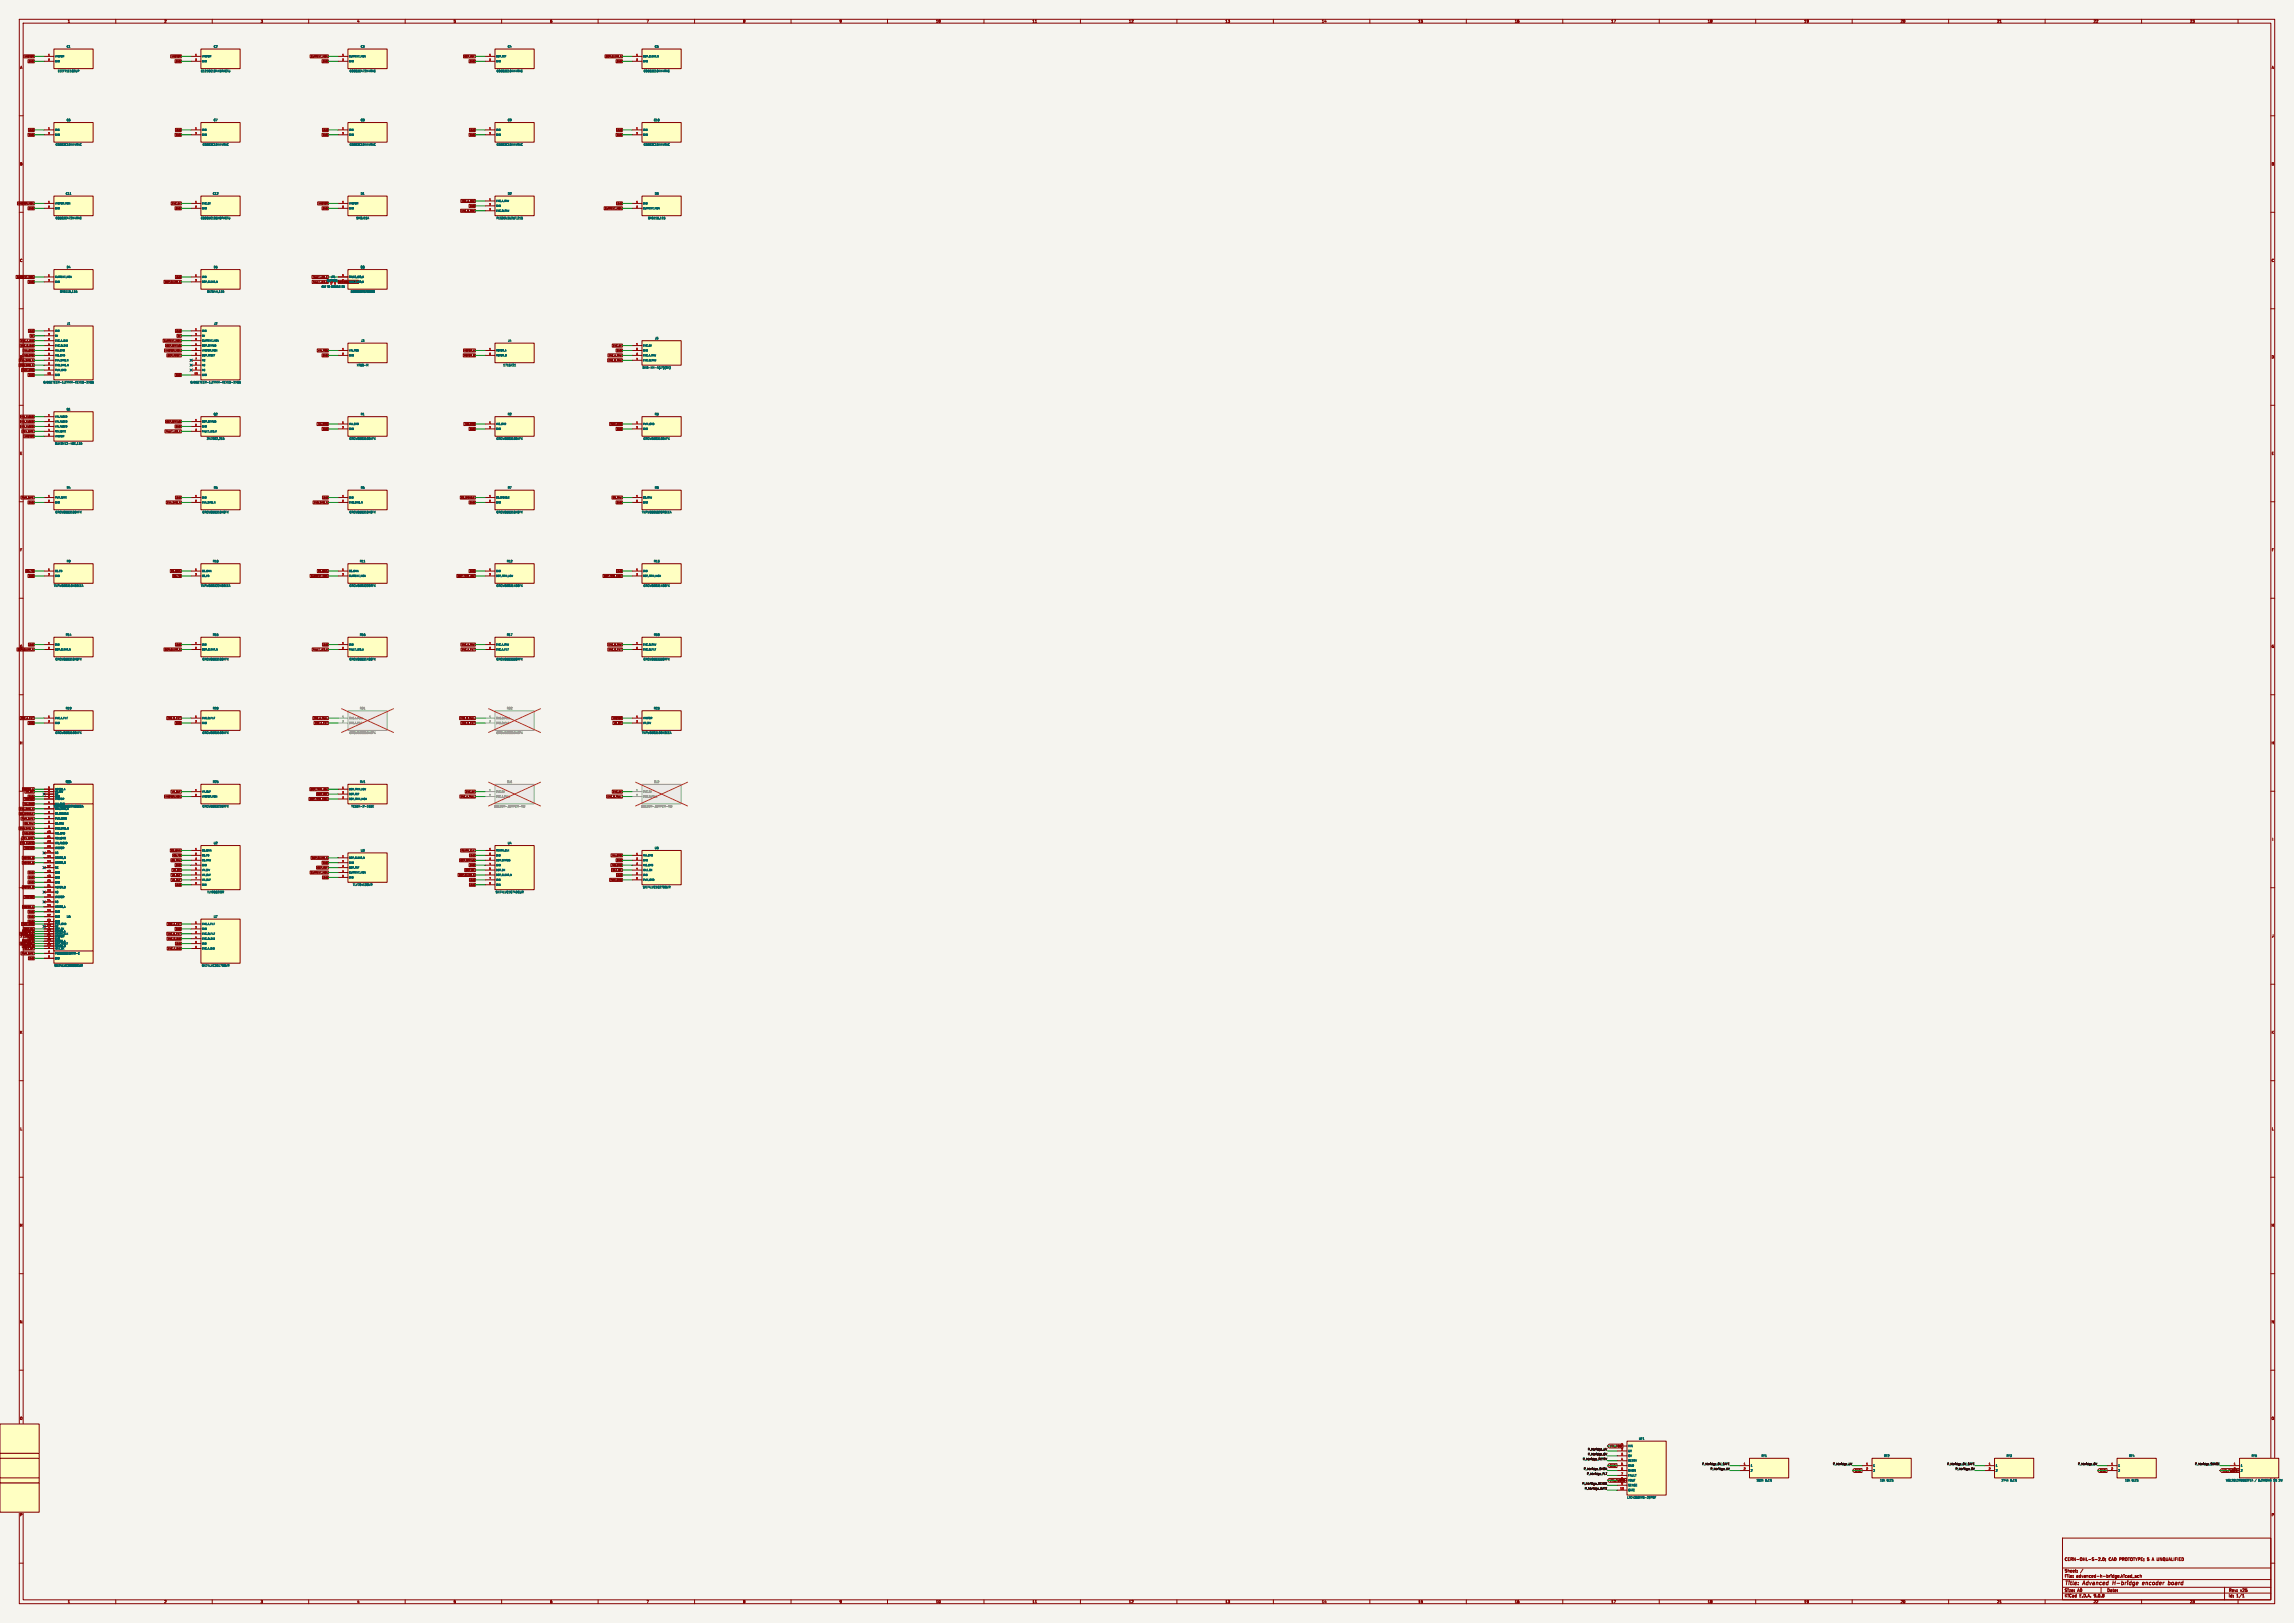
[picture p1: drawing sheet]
<svg xmlns="http://www.w3.org/2000/svg" width="1189mm" height="841mm" viewBox="0 0 1189 841" stroke-linecap="round" stroke-linejoin="round" font-family="sans-serif">
<defs><g id="words">
<g font-size="2.8" fill="#840000">
<text x="1070" y="822">Title:</text>
<text x="1080" y="822">Advanced</text>
<text x="1096" y="822">H-bridge</text>
<text x="1112" y="822">encoder</text>
<text x="1126" y="822">board</text>
</g>
<g font-size="2.1" fill="#840000">
<text x="1070" y="809">CERN-OHL-S-2.0;</text>
<text x="1093" y="809">CAD PROTOTYPE; 5</text>
<text x="1116" y="809">A UNQUALIFIED</text>
<text x="1070" y="815">Sheet:</text>
<text x="1070" y="818">File:</text>
<text x="1076" y="818">advanced-h-bridge.kicad_sch</text>
<text x="1070" y="828">KiCad</text>
<text x="1070" y="825">Size:</text>
<text x="1077" y="825">A0</text>
<text x="1078" y="828">E.D.A.</text>
<text x="1085" y="828">9.0.8</text>
<text x="1092" y="825">Date:</text>
<text x="1155" y="825">Rev:</text>
<text x="1155" y="828">Id:</text>
<text x="1159" y="828">1/1</text>
<text x="1161" y="825">v25</text>
</g>
<g font-size="1.8" fill="#840000">
<text x="35" y="12">1</text>
<text x="85" y="12">2</text>
<text x="135" y="12">3</text>
<text x="185" y="12">4</text>
<text x="235" y="12">5</text>
<text x="285" y="12">6</text>
<text x="335" y="12">7</text>
<text x="385" y="12">8</text>
<text x="435" y="12">9</text>
<text x="485" y="12">10</text>
<text x="535" y="12">11</text>
<text x="585" y="12">12</text>
<text x="635" y="12">13</text>
<text x="685" y="12">14</text>
<text x="735" y="12">15</text>
<text x="785" y="12">16</text>
<text x="835" y="12">17</text>
<text x="885" y="12">18</text>
<text x="935" y="12">19</text>
<text x="985" y="12">20</text>
<text x="1035" y="12">21</text>
<text x="1085" y="12">22</text>
<text x="1135" y="12">23</text>
<text x="10" y="36">A</text>
<text x="1177" y="36">A</text>
<text x="10" y="86">B</text>
<text x="1177" y="86">B</text>
<text x="10" y="136">C</text>
<text x="1177" y="136">C</text>
<text x="10" y="186">D</text>
<text x="1177" y="186">D</text>
<text x="10" y="236">E</text>
<text x="1177" y="236">E</text>
<text x="10" y="286">F</text>
<text x="1177" y="286">F</text>
<text x="10" y="336">G</text>
<text x="1177" y="336">G</text>
<text x="10" y="386">H</text>
<text x="1177" y="386">H</text>
<text x="11" y="436">I</text>
<text x="1178" y="436">I</text>
<text x="10" y="486">J</text>
<text x="1177" y="486">J</text>
<text x="10" y="536">K</text>
<text x="1177" y="536">K</text>
<text x="10" y="586">L</text>
<text x="1177" y="586">L</text>
<text x="10" y="636">M</text>
<text x="1177" y="636">M</text>
<text x="10" y="686">N</text>
<text x="1177" y="686">N</text>
<text x="10" y="736">O</text>
<text x="1177" y="736">O</text>
<text x="10" y="786">P</text>
<text x="1177" y="786">P</text>
<text x="35" y="831">1</text>
<text x="85" y="831">2</text>
<text x="135" y="831">3</text>
<text x="185" y="831">4</text>
<text x="235" y="831">5</text>
<text x="285" y="831">6</text>
<text x="335" y="831">7</text>
<text x="385" y="831">8</text>
<text x="435" y="831">9</text>
<text x="485" y="831">10</text>
<text x="535" y="831">11</text>
<text x="585" y="831">12</text>
<text x="635" y="831">13</text>
<text x="685" y="831">14</text>
<text x="735" y="831">15</text>
<text x="785" y="831">16</text>
<text x="835" y="831">17</text>
<text x="885" y="831">18</text>
<text x="935" y="831">19</text>
<text x="985" y="831">20</text>
<text x="1035" y="831">21</text>
<text x="1085" y="831">22</text>
<text x="1135" y="831">23</text>
</g>
<g font-size="1.4" fill="#006464">
<text x="34" y="25">C1</text>
<text x="111" y="25">C2</text>
<text x="187" y="25">C3</text>
<text x="263" y="25">C4</text>
<text x="339" y="25">C5</text>
<text x="30" y="38">EEEFT1E102UP</text>
<text x="104" y="38">C1210C104K5RACTU</text>
<text x="181" y="38">C0603C472K4RAC</text>
<text x="257" y="38">C0603C104K4RAC</text>
<text x="333" y="38">C0603C104K4RAC</text>
<text x="34" y="63">C6</text>
<text x="111" y="63">C7</text>
<text x="187" y="63">C8</text>
<text x="263" y="63">C9</text>
<text x="339" y="63">C10</text>
<text x="29" y="76">C0603C104K4RAC</text>
<text x="105" y="76">C0603C104K4RAC</text>
<text x="181" y="76">C0603C104K4RAC</text>
<text x="257" y="76">C0603C104K4RAC</text>
<text x="333" y="76">C0603C104K4RAC</text>
<text x="34" y="101">C11</text>
<text x="110" y="101">C12</text>
<text x="187" y="101">D1</text>
<text x="263" y="101">D2</text>
<text x="339" y="101">D3</text>
<text x="29" y="114">C0603C472K4RAC</text>
<text x="104" y="114">C0805C106K8PACTU</text>
<text x="185" y="114">SMBJ15A</text>
<text x="257" y="114">PESD3V3U2UT,215</text>
<text x="336" y="114">BAS116,115</text>
<text x="34" y="139">D4</text>
<text x="111" y="139">D5</text>
<text x="187" y="139">D6</text>
<text x="31" y="152">BAS116,115</text>
<text x="107" y="152">BAT54H,115</text>
<text x="182" y="152">150060RS75000</text>
<text x="35" y="168">J1</text>
<text x="111" y="168">J2</text>
<text x="187" y="177">J3</text>
<text x="263" y="177">J4</text>
<text x="339" y="176">J5</text>
<text x="185" y="190">XT60-M</text>
<text x="261" y="190">1715721</text>
<text x="333" y="191">B4B-XH-A(LF)(SN)</text>
<text x="22" y="199">GADGETEER-1.27MM-KEYED-2X05</text>
<text x="99" y="199">GADGETEER-1.27MM-KEYED-2X05</text>
<text x="34" y="213">Q1</text>
<text x="111" y="215">Q2</text>
<text x="187" y="215">R1</text>
<text x="263" y="215">R2</text>
<text x="339" y="215">R3</text>
<text x="28" y="231">BUK9Y12-40E,115</text>
<text x="107" y="228">2N7002,215</text>
<text x="181" y="228">CRCW0603100KFK</text>
<text x="257" y="228">CRCW0603100KFK</text>
<text x="333" y="228">CRCW0603100KFK</text>
<text x="34" y="253">R4</text>
<text x="111" y="253">R5</text>
<text x="187" y="253">R6</text>
<text x="263" y="253">R7</text>
<text x="339" y="253">R8</text>
<text x="29" y="266">CRCW0603100KFK</text>
<text x="105" y="266">CRCW060310K0FK</text>
<text x="181" y="266">CRCW060310K0FK</text>
<text x="257" y="266">CRCW060310K0FK</text>
<text x="333" y="266">TNPW0805820RBEEA</text>
<text x="34" y="292">R9</text>
<text x="110" y="292">R10</text>
<text x="186" y="292">R11</text>
<text x="263" y="292">R12</text>
<text x="339" y="292">R13</text>
<text x="28" y="304">TNPW060310K0BEEA</text>
<text x="104" y="304">TNPW060322K0BEEA</text>
<text x="181" y="304">CRCW0603220RFK</text>
<text x="257" y="304">CRCW06031K00FK</text>
<text x="333" y="304">CRCW06031K00FK</text>
<text x="34" y="330">R14</text>
<text x="110" y="330">R15</text>
<text x="186" y="330">R16</text>
<text x="263" y="330">R17</text>
<text x="339" y="330">R18</text>
<text x="29" y="342">CRCW060310K0FK</text>
<text x="105" y="342">CRCW0603100KFK</text>
<text x="181" y="342">CRCW06031K00FK</text>
<text x="257" y="342">CRCW0603330RFK</text>
<text x="333" y="342">CRCW0603330RFK</text>
<text x="34" y="368">R19</text>
<text x="110" y="368">R20</text>
<text x="339" y="368">R23</text>
<text x="29" y="380">CRCW0603100KFK</text>
<text x="105" y="380">CRCW0603100KFK</text>
<text x="333" y="380">TNPW0603100KBEEA</text>
<text x="34" y="406">R24</text>
<text x="34" y="406">U1</text>
<text x="110" y="406">R25</text>
<text x="186" y="406">RV1</text>
<text x="28" y="419">TNPW060327K0BEEA</text>
<text x="105" y="419">CRCW0603220RFK</text>
<text x="182" y="419">TC33X-2-103E</text>
<text x="111" y="438">U2</text>
<text x="263" y="438">U4</text>
<text x="187" y="441">U3</text>
<text x="339" y="440">U5</text>
<text x="183" y="459">TLV7041DBVR</text>
<text x="333" y="460">SN74LVC1G27DBVR</text>
<text x="107" y="463">TLV9062IDR</text>
<text x="257" y="463">SN74LVC1G74DCUR</text>
<text x="34" y="476">U6</text>
<text x="111" y="476">U7</text>
<text x="30" y="495">VNH5019ATR-E</text>
<text x="28" y="501">SN74LVC2G08DCUR</text>
<text x="104" y="501">SN74LVC2G17DBVR</text>
<text x="849" y="746">UF1</text>
<text x="844" y="750">VIN</text>
<text x="844" y="753">UV</text>
<text x="844" y="755">OV</text>
<text x="913" y="755">RF1</text>
<text x="976" y="755">RF2</text>
<text x="1040" y="755">RF3</text>
<text x="1103" y="755">RF4</text>
<text x="1167" y="755">RF5</text>
<text x="844" y="758">RETRY</text>
<text x="844" y="760">GND</text>
<text x="907" y="760">1</text>
<text x="971" y="760">1</text>
<text x="1034" y="760">1</text>
<text x="1098" y="760">1</text>
<text x="1161" y="760">1</text>
<text x="844" y="763">SHDN</text>
<text x="844" y="765">FAULT</text>
<text x="844" y="768">VOUT</text>
<text x="907" y="763">2</text>
<text x="910" y="768">182k</text>
<text x="915" y="768">0.1%</text>
<text x="971" y="763">2</text>
<text x="974" y="768">10k</text>
<text x="978" y="768">0.1%</text>
<text x="1034" y="763">2</text>
<text x="1037" y="768">274k</text>
<text x="1042" y="768">0.1%</text>
<text x="1098" y="763">2</text>
<text x="1101" y="768">10k</text>
<text x="1105" y="768">0.1%</text>
<text x="1154" y="768">WSL2512R0062FEA</text>
<text x="1161" y="763">2</text>
<text x="1169" y="768">/</text>
<text x="1171" y="768">6.2mOhm</text>
<text x="1179" y="768">1%</text>
<text x="1182" y="768">2W</text>
<text x="844" y="770">SENSE</text>
<text x="844" y="773">GATE</text>
<text x="843" y="777">LTC4368IMS-2#PBF</text>
</g>
<g font-size="1.4" fill="#939391">
<text x="186" y="368">R21</text>
<text x="263" y="368">R22</text>
<text x="181" y="380">CRCW060310K0FK</text>
<text x="257" y="380">CRCW060310K0FK</text>
<text x="263" y="406">SJ1</text>
<text x="339" y="406">SJ2</text>
<text x="256" y="419">SOLDER-JUMPER-NO</text>
<text x="332" y="419">SOLDER-JUMPER-NO</text>
</g>
<g font-size="1.4" fill="#840000">
<text x="840" y="749">1</text>
<text x="834" y="750">VIN_POS</text>
<text x="834" y="760">GND</text>
<text x="1158" y="762">2</text>
<text x="834" y="768">VIN_FUSED</text>
<text x="840" y="767">8</text>
<text x="961" y="763">GND</text>
<text x="1088" y="763">GND</text>
<text x="1152" y="763">VIN_FUSED</text>
</g>
<g font-size="1.4" fill="#0f0f0f">
<text x="823" y="754">P_hbridge_OV</text>
<text x="823" y="752">P_hbridge_UV</text>
<text x="820" y="757">P_hbridge_RETRY</text>
<text x="821" y="762">P_hbridge_SHDN</text>
<text x="882" y="759">P_hbridge_OV_SAFE</text>
<text x="886" y="762">P_hbridge_UV</text>
<text x="950" y="759">P_hbridge_UV</text>
<text x="1009" y="759">P_hbridge_OV_SAFE</text>
<text x="1013" y="762">P_hbridge_OV</text>
<text x="1077" y="759">P_hbridge_OV</text>
<text x="1138" y="759">P_hbridge_SENSE</text>
<text x="822" y="764">P_hbridge_FLT</text>
<text x="820" y="769">P_hbridge_SENSE</text>
<text x="821" y="772">P_hbridge_GATE</text>
</g>
<g font-size="1.4" fill="#a90000">
<text x="840" y="752">2</text>
<text x="840" y="754">3</text>
<text x="840" y="757">4</text>
<text x="840" y="759">5</text>
<text x="840" y="762">6</text>
<text x="904" y="759">1</text>
<text x="904" y="762">2</text>
<text x="967" y="759">1</text>
<text x="967" y="762">2</text>
<text x="1031" y="759">1</text>
<text x="1031" y="762">2</text>
<text x="1094" y="759">1</text>
<text x="1094" y="762">2</text>
<text x="1158" y="759">1</text>
<text x="840" y="764">7</text>
<text x="840" y="772">10</text>
<text x="840" y="769">9</text>
</g>
<g font-size="1.1" fill="#840000">
<text x="12" y="30">VMOTOR</text>
<text x="89" y="30">VMOTOR</text>
<text x="161" y="30">CURRENT_MON</text>
<text x="241" y="30">OCP_REF</text>
<text x="314" y="30">OCP_CLEAR_N</text>
<text x="15" y="32">GND</text>
<text x="91" y="32">GND</text>
<text x="167" y="32">GND</text>
<text x="243" y="32">GND</text>
<text x="320" y="32">GND</text>
<text x="15" y="71">GND</text>
<text x="15" y="68">3V3</text>
<text x="91" y="71">GND</text>
<text x="91" y="68">3V3</text>
<text x="167" y="71">GND</text>
<text x="167" y="68">3V3</text>
<text x="243" y="71">GND</text>
<text x="244" y="68">3V3</text>
<text x="320" y="71">GND</text>
<text x="320" y="68">3V3</text>
<text x="9" y="106">VMOTOR_MON</text>
<text x="89" y="106">ENC_5V</text>
<text x="165" y="106">VMOTOR</text>
<text x="239" y="105">ENC_A_RAW</text>
<text x="243" y="107">GND</text>
<text x="320" y="106">3V3</text>
<text x="15" y="109">GND</text>
<text x="91" y="109">GND</text>
<text x="167" y="109">GND</text>
<text x="239" y="110">ENC_B_RAW</text>
<text x="313" y="109">CURRENT_MON</text>
<text x="9" y="144">CURRENT_MON</text>
<text x="15" y="147">GND</text>
<text x="85" y="147">OCP_CLEAR_N</text>
<text x="91" y="144">3V3</text>
<text x="162" y="144">FAULT_LED_K</text>
<text x="162" y="147">FAULT_LED_A</text>
<text x="176" y="147">LED_D6_DISABLE</text>
<text x="15" y="172">3V3</text>
<text x="91" y="172">3V3</text>
<text x="11" y="180">ENC_B_3V3</text>
<text x="11" y="177">ENC_A_3V3</text>
<text x="16" y="175">5V</text>
<text x="85" y="177">CURRENT_MON</text>
<text x="86" y="180">OCP_STATUS</text>
<text x="92" y="175">5V</text>
<text x="318" y="180">ENC_5V</text>
<text x="12" y="185">INB_CMD</text>
<text x="12" y="182">INA_CMD</text>
<text x="85" y="182">VMOTOR_MON</text>
<text x="87" y="185">OCP_RESET</text>
<text x="165" y="182">VIN_POS</text>
<text x="167" y="185">GND</text>
<text x="240" y="185">MOTOR_B</text>
<text x="240" y="182">MOTOR_A</text>
<text x="315" y="185">ENC_A_RAW</text>
<text x="320" y="182">GND</text>
<text x="10" y="190">ENB_DIAG_N</text>
<text x="10" y="187">ENA_DIAG_N</text>
<text x="315" y="187">ENC_B_RAW</text>
<text x="11" y="192">PWM_CMD</text>
<text x="15" y="195">GND</text>
<text x="91" y="195">GND</text>
<text x="11" y="222">VIN_FUSED</text>
<text x="11" y="219">VIN_FUSED</text>
<text x="11" y="217">VIN_FUSED</text>
<text x="86" y="219">OCP_STATUS</text>
<text x="91" y="222">GND</text>
<text x="165" y="220">INA_CMD</text>
<text x="241" y="220">INB_CMD</text>
<text x="316" y="220">PWM_CMD</text>
<text x="12" y="224">REV_GATE</text>
<text x="12" y="227">VMOTOR</text>
<text x="86" y="224">FAULT_LED_K</text>
<text x="167" y="223">GND</text>
<text x="243" y="223">GND</text>
<text x="320" y="223">GND</text>
<text x="11" y="258">PWM_SAFE</text>
<text x="15" y="261">GND</text>
<text x="86" y="261">ENA_DIAG_N</text>
<text x="91" y="258">3V3</text>
<text x="162" y="261">ENB_DIAG_N</text>
<text x="167" y="258">3V3</text>
<text x="239" y="258">CS_DISABLE</text>
<text x="243" y="261">GND</text>
<text x="317" y="258">CS_RAW</text>
<text x="320" y="261">GND</text>
<text x="14" y="297">CS_FB</text>
<text x="15" y="299">GND</text>
<text x="89" y="297">CS_GAIN</text>
<text x="90" y="299">CS_FB</text>
<text x="161" y="299">CURRENT_MON</text>
<text x="165" y="297">CS_GAIN</text>
<text x="237" y="299">OCP_TRIM_LOW</text>
<text x="243" y="297">GND</text>
<text x="313" y="299">OCP_TRIM_HIGH</text>
<text x="320" y="297">3V3</text>
<text x="15" y="335">3V3</text>
<text x="91" y="335">3V3</text>
<text x="167" y="335">3V3</text>
<text x="239" y="335">ENC_A_RAW</text>
<text x="315" y="335">ENC_B_RAW</text>
<text x="9" y="337">OCP_CLEAR_N</text>
<text x="85" y="337">OCP_CLEAR_N</text>
<text x="162" y="337">FAULT_LED_A</text>
<text x="239" y="337">ENC_A_FILT</text>
<text x="315" y="337">ENC_B_FILT</text>
<text x="11" y="373">ENC_A_FILT</text>
<text x="15" y="375">GND</text>
<text x="87" y="373">ENC_B_FILT</text>
<text x="91" y="375">GND</text>
<text x="162" y="373">ENC_A_PULL</text>
<text x="163" y="375">ENC_A_FILT</text>
<text x="238" y="373">ENC_B_PULL</text>
<text x="239" y="375">ENC_B_FILT</text>
<text x="317" y="373">VMOTOR</text>
<text x="318" y="375">VM_DIV</text>
<text x="12" y="410">MOTOR_A</text>
<text x="13" y="411">VM_DIV</text>
<text x="15" y="413">GND</text>
<text x="85" y="413">VMOTOR_MON</text>
<text x="89" y="411">VM_BUF</text>
<text x="161" y="410">OCP_TRIM_LOW</text>
<text x="164" y="412">OCP_REF</text>
<text x="239" y="413">ENC_A_PULL</text>
<text x="241" y="411">ENC_5V</text>
<text x="315" y="413">ENC_B_PULL</text>
<text x="318" y="411">ENC_5V</text>
<text x="10" y="420">ENA_DIAG_N</text>
<text x="12" y="417">INA_CMD</text>
<text x="12" y="415">VMOTOR</text>
<text x="160" y="415">OCP_TRIM_HIGH</text>
<text x="10" y="422">CS_DISABLE</text>
<text x="11" y="425">PWM_SAFE</text>
<text x="10" y="430">ENB_DIAG_N</text>
<text x="13" y="427">CS_RAW</text>
<text x="11" y="438">VIN_FUSED</text>
<text x="12" y="435">REV_GATE</text>
<text x="12" y="432">INB_CMD</text>
<text x="12" y="440">VMOTOR</text>
<text x="89" y="441">CS_GAIN</text>
<text x="90" y="444">CS_FB</text>
<text x="239" y="441">REARM_CLK</text>
<text x="244" y="444">3V3</text>
<text x="317" y="444">INA_CMD</text>
<text x="12" y="448">MOTOR_B</text>
<text x="12" y="445">MOTOR_B</text>
<text x="89" y="446">CS_RAW</text>
<text x="91" y="449">GND</text>
<text x="161" y="445">OCP_CLEAR_N</text>
<text x="167" y="448">GND</text>
<text x="238" y="446">OCP_STATUS</text>
<text x="243" y="449">GND</text>
<text x="317" y="449">INB_CMD</text>
<text x="320" y="446">GND</text>
<text x="15" y="455">GND</text>
<text x="15" y="453">GND</text>
<text x="89" y="454">VM_BUF</text>
<text x="89" y="452">VM_DIV</text>
<text x="161" y="453">CURRENT_MON</text>
<text x="164" y="450">OCP_REF</text>
<text x="167" y="455">3V3</text>
<text x="238" y="454">OCP_CLEAR_N</text>
<text x="241" y="452">OCP_OK</text>
<text x="317" y="452">IDLE_OK</text>
<text x="320" y="454">3V3</text>
<text x="12" y="460">MOTOR_B</text>
<text x="15" y="458">GND</text>
<text x="89" y="457">VM_BUF</text>
<text x="91" y="459">3V3</text>
<text x="244" y="457">3V3</text>
<text x="244" y="459">3V3</text>
<text x="316" y="457">PWM_CMD</text>
<text x="12" y="466">VMOTOR</text>
<text x="12" y="471">MOTOR_A</text>
<text x="15" y="473">GND</text>
<text x="11" y="479">PWM_CMD</text>
<text x="15" y="478">GND</text>
<text x="15" y="476">GND</text>
<text x="87" y="479">ENC_A_FILT</text>
<text x="10" y="485">REARM_CLK</text>
<text x="12" y="483">MOTOR_A</text>
<text x="12" y="486">VMOTOR</text>
<text x="12" y="482">OCP_OK</text>
<text x="87" y="485">ENC_B_FILT</text>
<text x="91" y="482">GND</text>
<text x="11" y="490">OCP_RESET</text>
<text x="12" y="491">MOTOR_B</text>
<text x="12" y="488">MOTOR_A</text>
<text x="15" y="487">GND</text>
<text x="87" y="487">ENC_B_3V3</text>
<text x="91" y="490">3V3</text>
<text x="11" y="495">PWM_SAFE</text>
<text x="12" y="492">IDLE_OK</text>
<text x="15" y="497">3V3</text>
<text x="87" y="492">ENC_A_3V3</text>
</g>
<g font-size="1.1" fill="#a90000">
<text x="25" y="29">1</text>
<text x="101" y="29">1</text>
<text x="177" y="29">1</text>
<text x="253" y="29">1</text>
<text x="330" y="29">1</text>
<text x="25" y="31">2</text>
<text x="101" y="31">2</text>
<text x="177" y="31">2</text>
<text x="253" y="31">2</text>
<text x="330" y="31">2</text>
<text x="25" y="67">1</text>
<text x="25" y="70">2</text>
<text x="101" y="67">1</text>
<text x="101" y="70">2</text>
<text x="177" y="67">1</text>
<text x="177" y="70">2</text>
<text x="253" y="67">1</text>
<text x="253" y="70">2</text>
<text x="330" y="67">1</text>
<text x="330" y="70">2</text>
<text x="25" y="105">1</text>
<text x="25" y="108">2</text>
<text x="101" y="105">1</text>
<text x="101" y="108">2</text>
<text x="177" y="105">1</text>
<text x="177" y="108">2</text>
<text x="253" y="104">1</text>
<text x="253" y="106">2</text>
<text x="330" y="105">1</text>
<text x="330" y="108">2</text>
<text x="253" y="109">3</text>
<text x="25" y="143">1</text>
<text x="101" y="143">1</text>
<text x="177" y="143">1</text>
<text x="25" y="146">2</text>
<text x="101" y="146">2</text>
<text x="171" y="148">2</text>
<text x="173" y="148">1</text>
<text x="177" y="146">2</text>
<text x="25" y="171">1</text>
<text x="25" y="174">2</text>
<text x="101" y="171">1</text>
<text x="101" y="174">2</text>
<text x="25" y="176">3</text>
<text x="25" y="179">4</text>
<text x="101" y="176">3</text>
<text x="101" y="179">4</text>
<text x="330" y="179">1</text>
<text x="25" y="181">5</text>
<text x="25" y="184">6</text>
<text x="101" y="181">5</text>
<text x="101" y="184">6</text>
<text x="177" y="181">1</text>
<text x="177" y="184">2</text>
<text x="253" y="181">1</text>
<text x="253" y="184">2</text>
<text x="330" y="181">2</text>
<text x="330" y="184">3</text>
<text x="25" y="186">7</text>
<text x="25" y="189">8</text>
<text x="25" y="192">9</text>
<text x="101" y="186">7</text>
<text x="101" y="189">8</text>
<text x="101" y="192">9</text>
<text x="330" y="186">4</text>
<text x="24" y="194">10</text>
<text x="101" y="194">10</text>
<text x="25" y="216">1</text>
<text x="25" y="218">2</text>
<text x="25" y="221">3</text>
<text x="101" y="218">1</text>
<text x="101" y="221">2</text>
<text x="177" y="219">1</text>
<text x="177" y="222">2</text>
<text x="253" y="219">1</text>
<text x="253" y="222">2</text>
<text x="330" y="219">1</text>
<text x="330" y="222">2</text>
<text x="25" y="223">4</text>
<text x="25" y="226">5</text>
<text x="101" y="223">3</text>
<text x="25" y="258">1</text>
<text x="101" y="258">1</text>
<text x="177" y="258">1</text>
<text x="253" y="258">1</text>
<text x="330" y="258">1</text>
<text x="25" y="260">2</text>
<text x="101" y="260">2</text>
<text x="177" y="260">2</text>
<text x="253" y="260">2</text>
<text x="330" y="260">2</text>
<text x="25" y="296">1</text>
<text x="25" y="298">2</text>
<text x="101" y="296">1</text>
<text x="101" y="298">2</text>
<text x="177" y="296">1</text>
<text x="177" y="298">2</text>
<text x="253" y="296">1</text>
<text x="253" y="298">2</text>
<text x="330" y="296">1</text>
<text x="330" y="298">2</text>
<text x="25" y="334">1</text>
<text x="101" y="334">1</text>
<text x="177" y="334">1</text>
<text x="253" y="334">1</text>
<text x="330" y="334">1</text>
<text x="25" y="336">2</text>
<text x="101" y="336">2</text>
<text x="177" y="336">2</text>
<text x="253" y="336">2</text>
<text x="330" y="336">2</text>
<text x="25" y="372">1</text>
<text x="101" y="372">1</text>
<text x="330" y="372">1</text>
<text x="25" y="374">2</text>
<text x="101" y="374">2</text>
<text x="330" y="374">2</text>
<text x="25" y="409">1</text>
<text x="25" y="411">2</text>
<text x="25" y="414">3</text>
<text x="25" y="410">1</text>
<text x="25" y="412">2</text>
<text x="101" y="410">1</text>
<text x="101" y="412">2</text>
<text x="177" y="409">1</text>
<text x="177" y="411">2</text>
<text x="177" y="414">3</text>
<text x="25" y="416">4</text>
<text x="25" y="419">5</text>
<text x="25" y="421">6</text>
<text x="25" y="424">7</text>
<text x="24" y="432">10</text>
<text x="25" y="426">8</text>
<text x="25" y="429">9</text>
<text x="24" y="434">11</text>
<text x="24" y="437">12</text>
<text x="24" y="439">13</text>
<text x="24" y="442">14</text>
<text x="101" y="440">1</text>
<text x="101" y="443">2</text>
<text x="253" y="440">1</text>
<text x="253" y="443">2</text>
<text x="330" y="443">1</text>
<text x="24" y="444">15</text>
<text x="24" y="447">16</text>
<text x="24" y="449">17</text>
<text x="101" y="446">3</text>
<text x="101" y="448">4</text>
<text x="177" y="444">1</text>
<text x="177" y="447">2</text>
<text x="177" y="449">3</text>
<text x="253" y="446">3</text>
<text x="253" y="448">4</text>
<text x="330" y="446">2</text>
<text x="330" y="448">3</text>
<text x="24" y="452">18</text>
<text x="24" y="454">19</text>
<text x="101" y="451">5</text>
<text x="101" y="453">6</text>
<text x="101" y="456">7</text>
<text x="177" y="452">4</text>
<text x="177" y="454">5</text>
<text x="253" y="451">5</text>
<text x="253" y="453">6</text>
<text x="253" y="456">7</text>
<text x="330" y="451">4</text>
<text x="330" y="453">5</text>
<text x="330" y="456">6</text>
<text x="24" y="457">20</text>
<text x="24" y="459">21</text>
<text x="101" y="458">8</text>
<text x="253" y="458">8</text>
<text x="24" y="462">22</text>
<text x="24" y="465">23</text>
<text x="24" y="467">24</text>
<text x="24" y="470">25</text>
<text x="24" y="472">26</text>
<text x="24" y="475">27</text>
<text x="24" y="477">28</text>
<text x="24" y="480">29</text>
<text x="25" y="479">1</text>
<text x="101" y="479">1</text>
<text x="24" y="482">30</text>
<text x="24" y="485">31</text>
<text x="25" y="481">2</text>
<text x="25" y="484">3</text>
<text x="101" y="481">2</text>
<text x="101" y="484">3</text>
<text x="24" y="487">32</text>
<text x="24" y="490">33</text>
<text x="25" y="486">4</text>
<text x="25" y="489">5</text>
<text x="25" y="491">6</text>
<text x="101" y="486">4</text>
<text x="101" y="489">5</text>
<text x="101" y="491">6</text>
<text x="25" y="494">7</text>
<text x="25" y="496">8</text>
</g>
<g font-size="1.1" fill="#006464">
<text x="28" y="30">VMOTOR</text>
<text x="105" y="30">VMOTOR</text>
<text x="181" y="30">CURRENT_MON</text>
<text x="257" y="30">OCP_REF</text>
<text x="333" y="30">OCP_CLEAR_N</text>
<text x="28" y="32">GND</text>
<text x="105" y="32">GND</text>
<text x="181" y="32">GND</text>
<text x="257" y="32">GND</text>
<text x="333" y="32">GND</text>
<text x="28" y="68">3V3</text>
<text x="28" y="70">GND</text>
<text x="105" y="68">3V3</text>
<text x="105" y="70">GND</text>
<text x="181" y="68">3V3</text>
<text x="181" y="70">GND</text>
<text x="257" y="68">3V3</text>
<text x="257" y="70">GND</text>
<text x="333" y="68">3V3</text>
<text x="333" y="70">GND</text>
<text x="28" y="106">VMOTOR_MON</text>
<text x="105" y="106">ENC_5V</text>
<text x="181" y="106">VMOTOR</text>
<text x="257" y="105">ENC_A_RAW</text>
<text x="257" y="107">GND</text>
<text x="333" y="106">3V3</text>
<text x="28" y="109">GND</text>
<text x="105" y="109">GND</text>
<text x="181" y="109">GND</text>
<text x="257" y="110">ENC_B_RAW</text>
<text x="333" y="109">CURRENT_MON</text>
<text x="28" y="144">CURRENT_MON</text>
<text x="28" y="147">GND</text>
<text x="105" y="144">3V3</text>
<text x="105" y="147">OCP_CLEAR_N</text>
<text x="167" y="149">CUT</text>
<text x="169" y="146">SUPPLY</text>
<text x="170" y="149">TO</text>
<text x="171" y="144">JP1</text>
<text x="172" y="149">DISABLE</text>
<text x="172" y="146">LED</text>
<text x="178" y="149">D6</text>
<text x="181" y="144">FAULT_LED_K</text>
<text x="181" y="147">FAULT_LED_A</text>
<text x="28" y="172">3V3</text>
<text x="105" y="172">3V3</text>
<text x="28" y="175">5V</text>
<text x="28" y="177">ENC_A_3V3</text>
<text x="28" y="180">ENC_B_3V3</text>
<text x="105" y="175">5V</text>
<text x="105" y="177">CURRENT_MON</text>
<text x="105" y="180">OCP_STATUS</text>
<text x="333" y="180">ENC_5V</text>
<text x="28" y="182">INA_CMD</text>
<text x="28" y="185">INB_CMD</text>
<text x="105" y="182">VMOTOR_MON</text>
<text x="105" y="185">OCP_RESET</text>
<text x="181" y="182">VIN_POS</text>
<text x="181" y="185">GND</text>
<text x="257" y="182">MOTOR_A</text>
<text x="257" y="185">MOTOR_B</text>
<text x="333" y="182">GND</text>
<text x="333" y="185">ENC_A_RAW</text>
<text x="28" y="187">ENA_DIAG_N</text>
<text x="28" y="190">ENB_DIAG_N</text>
<text x="105" y="187">NC</text>
<text x="105" y="190">NC</text>
<text x="333" y="187">ENC_B_RAW</text>
<text x="28" y="192">PWM_CMD</text>
<text x="28" y="195">GND</text>
<text x="105" y="192">NC</text>
<text x="105" y="195">GND</text>
<text x="28" y="217">VIN_FUSED</text>
<text x="28" y="219">VIN_FUSED</text>
<text x="28" y="222">VIN_FUSED</text>
<text x="105" y="219">OCP_STATUS</text>
<text x="105" y="222">GND</text>
<text x="181" y="220">INA_CMD</text>
<text x="257" y="220">INB_CMD</text>
<text x="333" y="220">PWM_CMD</text>
<text x="28" y="224">REV_GATE</text>
<text x="28" y="227">VMOTOR</text>
<text x="105" y="224">FAULT_LED_K</text>
<text x="181" y="223">GND</text>
<text x="257" y="223">GND</text>
<text x="333" y="223">GND</text>
<text x="28" y="258">PWM_SAFE</text>
<text x="28" y="261">GND</text>
<text x="105" y="258">3V3</text>
<text x="105" y="261">ENA_DIAG_N</text>
<text x="181" y="258">3V3</text>
<text x="181" y="261">ENB_DIAG_N</text>
<text x="257" y="258">CS_DISABLE</text>
<text x="257" y="261">GND</text>
<text x="333" y="258">CS_RAW</text>
<text x="333" y="261">GND</text>
<text x="28" y="297">CS_FB</text>
<text x="28" y="299">GND</text>
<text x="105" y="297">CS_GAIN</text>
<text x="105" y="299">CS_FB</text>
<text x="181" y="297">CS_GAIN</text>
<text x="181" y="299">CURRENT_MON</text>
<text x="257" y="297">GND</text>
<text x="257" y="299">OCP_TRIM_LOW</text>
<text x="333" y="297">3V3</text>
<text x="333" y="299">OCP_TRIM_HIGH</text>
<text x="28" y="335">3V3</text>
<text x="105" y="335">3V3</text>
<text x="181" y="335">3V3</text>
<text x="257" y="335">ENC_A_RAW</text>
<text x="333" y="335">ENC_B_RAW</text>
<text x="28" y="337">OCP_CLEAR_N</text>
<text x="105" y="337">OCP_CLEAR_N</text>
<text x="181" y="337">FAULT_LED_A</text>
<text x="257" y="337">ENC_A_FILT</text>
<text x="333" y="337">ENC_B_FILT</text>
<text x="28" y="373">ENC_A_FILT</text>
<text x="28" y="375">GND</text>
<text x="105" y="373">ENC_B_FILT</text>
<text x="105" y="375">GND</text>
<text x="333" y="373">VMOTOR</text>
<text x="333" y="375">VM_DIV</text>
<text x="28" y="410">MOTOR_A</text>
<text x="28" y="412">NC</text>
<text x="28" y="411">VM_DIV</text>
<text x="28" y="413">GND</text>
<text x="105" y="411">VM_BUF</text>
<text x="105" y="413">VMOTOR_MON</text>
<text x="181" y="410">OCP_TRIM_LOW</text>
<text x="181" y="412">OCP_REF</text>
<text x="28" y="415">VMOTOR</text>
<text x="28" y="417">INA_CMD</text>
<text x="28" y="420">ENA_DIAG_N</text>
<text x="181" y="415">OCP_TRIM_HIGH</text>
<text x="28" y="422">CS_DISABLE</text>
<text x="28" y="425">PWM_SAFE</text>
<text x="28" y="427">CS_RAW</text>
<text x="28" y="430">ENB_DIAG_N</text>
<text x="28" y="432">INB_CMD</text>
<text x="28" y="435">REV_GATE</text>
<text x="28" y="438">VIN_FUSED</text>
<text x="28" y="440">VMOTOR</text>
<text x="28" y="443">NC</text>
<text x="105" y="441">CS_GAIN</text>
<text x="105" y="444">CS_FB</text>
<text x="257" y="441">REARM_CLK</text>
<text x="257" y="444">3V3</text>
<text x="333" y="444">INA_CMD</text>
<text x="28" y="445">MOTOR_B</text>
<text x="28" y="448">MOTOR_B</text>
<text x="105" y="446">CS_RAW</text>
<text x="105" y="449">GND</text>
<text x="181" y="445">OCP_CLEAR_N</text>
<text x="181" y="448">GND</text>
<text x="257" y="446">OCP_STATUS</text>
<text x="257" y="449">GND</text>
<text x="333" y="446">GND</text>
<text x="333" y="449">INB_CMD</text>
<text x="28" y="450">NC</text>
<text x="28" y="453">GND</text>
<text x="28" y="455">GND</text>
<text x="105" y="451">VM_DIV</text>
<text x="105" y="454">VM_BUF</text>
<text x="181" y="450">OCP_REF</text>
<text x="181" y="453">CURRENT_MON</text>
<text x="181" y="455">3V3</text>
<text x="257" y="451">OCP_OK</text>
<text x="257" y="454">OCP_CLEAR_N</text>
<text x="333" y="451">IDLE_OK</text>
<text x="333" y="454">3V3</text>
<text x="28" y="458">GND</text>
<text x="28" y="460">MOTOR_B</text>
<text x="105" y="457">VM_BUF</text>
<text x="105" y="459">3V3</text>
<text x="257" y="457">3V3</text>
<text x="257" y="459">3V3</text>
<text x="333" y="457">PWM_CMD</text>
<text x="28" y="463">NC</text>
<text x="28" y="465">VMOTOR</text>
<text x="28" y="468">NC</text>
<text x="28" y="471">MOTOR_A</text>
<text x="28" y="473">GND</text>
<text x="28" y="479">PWM_CMD</text>
<text x="28" y="476">GND</text>
<text x="28" y="478">GND</text>
<text x="105" y="479">ENC_A_FILT</text>
<text x="28" y="482">OCP_OK</text>
<text x="28" y="484">REARM_CLK</text>
<text x="28" y="481">NC</text>
<text x="28" y="483">MOTOR_A</text>
<text x="28" y="486">VMOTOR</text>
<text x="105" y="482">GND</text>
<text x="105" y="484">ENC_B_FILT</text>
<text x="28" y="487">GND</text>
<text x="28" y="490">OCP_RESET</text>
<text x="28" y="488">MOTOR_A</text>
<text x="28" y="491">MOTOR_B</text>
<text x="105" y="487">ENC_B_3V3</text>
<text x="105" y="490">3V3</text>
<text x="28" y="492">IDLE_OK</text>
<text x="28" y="495">PWM_SAFE</text>
<text x="28" y="497">3V3</text>
<text x="105" y="492">ENC_A_3V3</text>
</g>
<g font-size="1.1" fill="#a5a4a2">
<text x="177" y="372">1</text>
<text x="253" y="372">1</text>
<text x="177" y="374">2</text>
<text x="253" y="374">2</text>
<text x="253" y="410">1</text>
<text x="253" y="412">2</text>
<text x="330" y="410">1</text>
<text x="330" y="412">2</text>
</g>
<g font-size="1.1" fill="#939391">
<text x="181" y="373">ENC_A_PULL</text>
<text x="181" y="375">ENC_A_FILT</text>
<text x="257" y="373">ENC_B_PULL</text>
<text x="257" y="375">ENC_B_FILT</text>
<text x="257" y="411">ENC_5V</text>
<text x="257" y="413">ENC_A_PULL</text>
<text x="333" y="411">ENC_5V</text>
<text x="333" y="413">ENC_B_PULL</text>
</g>
</g></defs>
<path d="M0 0h1189v841h-1189z" fill="#f5f4ef" stroke="#f5f4ef" stroke-width=".52"/>
<g fill="none" stroke="#840000" stroke-width=".52">
<path d="M10 10h1169v821h-1169zM12 12h1165v817h-1165zM60 10v2M110 10v2M160 10v2M210 10v2M260 10v2M310 10v2M360 10v2M410 10v2M460 10v2M510 10v2"/>
<path d="M537 12h.1M560 10v2M610 10v2M660 10v2M710 10v2M760 10v2M810 10v2M860 10v2M910 10v2M960 10v2M1010 10v2M1037 12h.1"/>
<path d="M1060 10v2M1110 10v2M1160 10v2M10 60h2M1177 60h2M10 110h2M1177 110h2M10 160h2M1177 160h2M10 210h2M1177 210h2M10 260h2"/>
<path d="M1177 260h2M10 310h2M1177 310h2M10 360h2M1177 360h2M10 410h2M1177 410h2M10 460h2M1177 460h2M10 510h2M1177 510h2M10 560h2"/>
<path d="M1177 560h2M10 610h2M1177 610h2M10 660h2M1177 660h2M10 710h2M1177 710h2M10 760h2M1177 760h2M1069 797h108v32h-108zM10 810h2M1069 818h108"/>
<path d="M1069 812h108M1075 817h.1M1075 816l-1 1M1077 814h.1M1077 815h.1M1080 813l-2 2M1088 807h.1M1088 807l1 1-1 1h1M1089 809h.1M1090 809h.1M1090 807v2M1090 807h.1"/>
<path d="M1090 807h1M1091 807h.1M1091 807l-1 2M1091 808h.1M1091 809h.1M1095 819v2M1104 817h.1M1104 816v1M1104 817h1M1104 816h.1M1104 816h1M1105 816h.1"/>
<path d="M1105 816v1M1105 817h.1M1105 818h1M1107 817h.1M1107 816v1M1107 816h.1M1109 816l-1 1h1M1109 816v1M1109 816l1 1M1109 816h.1M1111 820l-1 1h1M1124 820h1l-1 1"/>
<path d="M1177 810h2M60 829v2M110 829v2M160 829v2M210 829v2M260 829v2M310 829v2M360 829v2M410 829v2M460 829v2M510 829v2M537 831h.1"/>
<path d="M560 829v2M610 829v2M660 829v2M710 829v2M760 829v2M810 829v2M860 829v2M910 829v2M960 829v2M1010 829v2M1037 831h.1M1060 829v2"/>
<path d="M1069 825h108M1069 822h108M1089 822v3M1110 829v2M1111 820l-1 1M1153 822v7M1160 829v2M1162 828h1M1162 827l1-1v2"/>
</g>
<path d="M970 756h21v10h-21z" fill="#ffffc2"/>
<path d="M965 759h5M970 756h21v10h-21zM965 762h5" fill="none" stroke="#840000" stroke-width=".52"/>
<path d="M104 438h20v23h-20z" fill="#ffffc2"/>
<path d="M104 438h20v23h-20zM99 441h5M99 443h5M99 446h5M99 448h5M99 451h5M99 453h5M99 456h5M99 458h5" fill="none" stroke="#840000" stroke-width=".52"/>
<path d="M116 462v1M116 462h.1" fill="none" stroke="#006464" stroke-width=".52"/>
<path d="M257 292h20v10h-20z" fill="#ffffc2"/>
<path d="M251 296h6M251 298h6M257 292h20v10h-20z" fill="none" stroke="#840000" stroke-width=".52"/>
<path d="M270 303v1M270 303l1 1M271 303l-1 1" fill="none" stroke="#006464" stroke-width=".52"/>
<path d="M257 330h20v10h-20z" fill="#ffffc2"/>
<path d="M251 334h6M251 337h6M257 330h20v10h-20z" fill="none" stroke="#840000" stroke-width=".52"/>
<path d="M270 341v1M270 342h1M271 341l-1 1" fill="none" stroke="#006464" stroke-width=".52"/>
<path d="M0 756h20v10h-20z" fill="#ffffc2"/>
<path d="M0 756h20v10h-20z" fill="none" stroke="#840000" stroke-width=".52"/>
<path d="M180 292h21v10h-21z" fill="#ffffc2"/>
<path d="M175 296h5M175 298h5M180 292h21v10h-21z" fill="none" stroke="#840000" stroke-width=".52"/>
<path d="M189 291h.1M194 303v1M194 303l1 1M195 303l-1 1" fill="none" stroke="#006464" stroke-width=".52"/>
<path d="M180 330h21v10h-21z" fill="#ffffc2"/>
<path d="M175 334h5M175 337h5M180 330h21v10h-21z" fill="none" stroke="#840000" stroke-width=".52"/>
<path d="M194 341v1M194 342h1M195 341l-1 1" fill="none" stroke="#006464" stroke-width=".52"/>
<path d="M28 292h20v10h-20z" fill="#ffffc2"/>
<path d="M23 296h5M23 298h5M28 292h20v10h-20z" fill="none" stroke="#840000" stroke-width=".52"/>
<path d="M42 304l1-1v1M43 304h.1" fill="none" stroke="#006464" stroke-width=".52"/>
<path d="M333 330h20v10h-20z" fill="#ffffc2"/>
<path d="M328 334h5M328 337h5M333 330h20v10h-20z" fill="none" stroke="#840000" stroke-width=".52"/>
<path d="M346 341v1M347 342h.1M347 341l-1 1" fill="none" stroke="#006464" stroke-width=".52"/>
<path d="M104 330h20v10h-20z" fill="#ffffc2"/>
<path d="M99 334h5M99 337h5M104 330h20v10h-20z" fill="none" stroke="#840000" stroke-width=".52"/>
<path d="M118 341v1M118 342h.1" fill="none" stroke="#006464" stroke-width=".52"/>
<path d="M257 368h20v10h-20z" fill="#ebeae8"/>
<path d="M251 372h6M251 375h6M257 368h20v10h-20z" fill="none" stroke="#9c9b98" stroke-width=".52"/>
<path d="M270 379v1M270 380h1M271 379l-1 1" fill="none" stroke="#939391" stroke-width=".52"/>
<path d="M253 367l27 13M280 367l-27 13" fill="none" stroke="#e12e31" stroke-width=".52"/>
<path d="M0 756h20v10h-20z" fill="#ffffc2"/>
<path d="M0 756h20v10h-20z" fill="none" stroke="#840000" stroke-width=".52"/>
<path d="M28 476h20v23h-20z" fill="#ffffc2"/>
<path d="M23 479h5M28 476h20v23h-20zM23 481h5M23 484h5M23 486h5M23 489h5M23 491h5M23 494h5M23 497h5" fill="none" stroke="#840000" stroke-width=".52"/>
<path d="M42 500h1M43 500h.1M42 500l1 1M43 500h-1" fill="none" stroke="#006464" stroke-width=".52"/>
<path d="M104 476h20v23h-20z" fill="#ffffc2"/>
<path d="M99 479h5M104 476h20v23h-20zM99 481h5M99 484h5M99 486h5M99 489h5M99 491h5" fill="none" stroke="#840000" stroke-width=".52"/>
<path d="M118 500h1M119 500h.1M118 500l1 1" fill="none" stroke="#006464" stroke-width=".52"/>
<path d="M28 254h20v10h-20z" fill="#ffffc2"/>
<path d="M23 258h5M28 254h20v10h-20zM23 260h5" fill="none" stroke="#840000" stroke-width=".52"/>
<path d="M42 265v1M42 265h.1" fill="none" stroke="#006464" stroke-width=".52"/>
<path d="M0 756h20v10h-20z" fill="#ffffc2"/>
<path d="M0 756h20v10h-20z" fill="none" stroke="#840000" stroke-width=".52"/>
<path d="M104 292h20v10h-20z" fill="#ffffc2"/>
<path d="M99 296h5M99 298h5M104 292h20v10h-20z" fill="none" stroke="#840000" stroke-width=".52"/>
<path d="M119 304v-1v1M119 304h.1" fill="none" stroke="#006464" stroke-width=".52"/>
<path d="M1161 756h20v10h-20z" fill="#ffffc2"/>
<path d="M1156 759h5M1161 756h20v10h-20zM1156 762h5" fill="none" stroke="#840000" stroke-width=".52"/>
<path d="M1167 768v-1l1 1M1167 767h1M1178 768h1M1178 767h.1M1179 767h-1M1181 767h.1M1182 767h-1M1182 767l-1 1h1" fill="none" stroke="#006464" stroke-width=".52"/>
<path d="M104 254h20v10h-20z" fill="#ffffc2"/>
<path d="M99 258h5M104 254h20v10h-20zM99 260h5" fill="none" stroke="#840000" stroke-width=".52"/>
<path d="M118 265v1M118 265h.1" fill="none" stroke="#006464" stroke-width=".52"/>
<path d="M0 756h20v10h-20z" fill="#ffffc2"/>
<path d="M0 756h20v10h-20z" fill="none" stroke="#840000" stroke-width=".52"/>
<path d="M333 216h20v10h-20z" fill="#ffffc2"/>
<path d="M328 220h5M333 216h20v10h-20zM328 222h5" fill="none" stroke="#840000" stroke-width=".52"/>
<path d="M346 227v1M347 227v1M347 227h-1" fill="none" stroke="#006464" stroke-width=".52"/>
<path d="M1097 756h21v10h-21z" fill="#ffffc2"/>
<path d="M1092 759h5M1097 756h21v10h-21zM1092 762h5" fill="none" stroke="#840000" stroke-width=".52"/>
<path d="M333 368h20v10h-20z" fill="#ffffc2"/>
<path d="M328 372h5M328 375h5M333 368h20v10h-20z" fill="none" stroke="#840000" stroke-width=".52"/>
<path d="M347 380h1M347 380l1-1v1" fill="none" stroke="#006464" stroke-width=".52"/>
<path d="M180 254h21v10h-21z" fill="#ffffc2"/>
<path d="M175 258h5M180 254h21v10h-21zM175 260h5" fill="none" stroke="#840000" stroke-width=".52"/>
<path d="M194 265v1M194 265l1 1M195 265h-1" fill="none" stroke="#006464" stroke-width=".52"/>
<path d="M180 216h21v10h-21z" fill="#ffffc2"/>
<path d="M175 220h5M180 216h21v10h-21zM175 222h5" fill="none" stroke="#840000" stroke-width=".52"/>
<path d="M194 227v1M194 227l1 1M195 227h-1" fill="none" stroke="#006464" stroke-width=".52"/>
<path d="M0 756h20v10h-20z" fill="#ffffc2"/>
<path d="M0 756h20v10h-20z" fill="none" stroke="#840000" stroke-width=".52"/>
<path d="M907 756h20v10h-20z" fill="#ffffc2"/>
<path d="M902 759h5M907 756h20v10h-20zM902 762h5" fill="none" stroke="#840000" stroke-width=".52"/>
<path d="M914 767v1" fill="none" stroke="#006464" stroke-width=".52"/>
<path d="M1034 756h20v10h-20z" fill="#ffffc2"/>
<path d="M1029 759h5M1034 756h20v10h-20zM1029 762h5" fill="none" stroke="#840000" stroke-width=".52"/>
<path d="M1041 767v1" fill="none" stroke="#006464" stroke-width=".52"/>
<path d="M257 216h20v10h-20z" fill="#ffffc2"/>
<path d="M251 220h6M257 216h20v10h-20zM251 222h6" fill="none" stroke="#840000" stroke-width=".52"/>
<path d="M270 227v1M270 227l1 1M271 227h-1" fill="none" stroke="#006464" stroke-width=".52"/>
<path d="M257 254h20v10h-20z" fill="#ffffc2"/>
<path d="M251 258h6M257 254h20v10h-20zM251 260h6" fill="none" stroke="#840000" stroke-width=".52"/>
<path d="M270 265v1M270 265l1 1M271 265h-1" fill="none" stroke="#006464" stroke-width=".52"/>
<path d="M180 368h21v10h-21z" fill="#ebeae8"/>
<path d="M175 372h5M175 375h5M180 368h21v10h-21z" fill="none" stroke="#9c9b98" stroke-width=".52"/>
<path d="M189 367h.1M194 379v1M194 380h1M195 379l-1 1" fill="none" stroke="#939391" stroke-width=".52"/>
<path d="M177 367l27 13M204 367l-27 13" fill="none" stroke="#e12e31" stroke-width=".52"/>
<path d="M0 756h20v10h-20z" fill="#ffffc2"/>
<path d="M0 756h20v10h-20z" fill="none" stroke="#840000" stroke-width=".52"/>
<path d="M0 756h20v10h-20z" fill="#ffffc2"/>
<path d="M0 756h20v10h-20z" fill="none" stroke="#840000" stroke-width=".52"/>
<path d="M180 406h21v11h-21z" fill="#ffffc2"/>
<path d="M175 409h5M175 411h5M175 414h5M180 406h21v11h-21z" fill="none" stroke="#840000" stroke-width=".52"/>
<path d="M192 417h.1M192 418h.1M192 417v1M192 417l1 1M192 418h1M193 418h.1M193 418h1M194 417h-1v1h1" fill="none" stroke="#006464" stroke-width=".52"/>
<path d="M180 442h21v15h-21z" fill="#ffffc2"/>
<path d="M175 444h5M175 447h5M175 450h5M175 452h5M175 455h5M180 442h21v15h-21z" fill="none" stroke="#840000" stroke-width=".52"/>
<path d="M192 458l1 1M193 458h.1" fill="none" stroke="#006464" stroke-width=".52"/>
<path d="M28 330h20v10h-20z" fill="#ffffc2"/>
<path d="M23 334h5M23 337h5M28 330h20v10h-20z" fill="none" stroke="#840000" stroke-width=".52"/>
<path d="M42 341v1M42 342h.1" fill="none" stroke="#006464" stroke-width=".52"/>
<path d="M28 368h20v10h-20z" fill="#ffffc2"/>
<path d="M23 372h5M23 375h5M28 368h20v10h-20z" fill="none" stroke="#840000" stroke-width=".52"/>
<path d="M42 379v1M42 380h.1" fill="none" stroke="#006464" stroke-width=".52"/>
<path d="M0 756h20v10h-20z" fill="#ffffc2"/>
<path d="M0 756h20v10h-20z" fill="none" stroke="#840000" stroke-width=".52"/>
<path d="M28 140h20v10h-20z" fill="#ffffc2"/>
<path d="M28 140h20v10h-20zM23 144h5M23 146h5" fill="none" stroke="#840000" stroke-width=".52"/>
<path d="M39 151v1M39 152h.1M39 151h.1M39 151h1M40 151h.1M40 151h-1M40 151l-1 1" fill="none" stroke="#006464" stroke-width=".52"/>
<path d="M28 25h20v11h-20z" fill="#ffffc2"/>
<path d="M23 29h5M23 32h5M28 25h20v11h-20z" fill="none" stroke="#840000" stroke-width=".52"/>
<path d="M41 36h.1M41 36v1M41 37h.1" fill="none" stroke="#006464" stroke-width=".52"/>
<path d="M104 25h20v11h-20z" fill="#ffffc2"/>
<path d="M99 29h5M99 32h5M104 25h20v11h-20z" fill="none" stroke="#840000" stroke-width=".52"/>
<path d="M119 36v1M119 37h.1" fill="none" stroke="#006464" stroke-width=".52"/>
<path d="M104 102h20v10h-20z" fill="#ffffc2"/>
<path d="M99 105h5M99 108h5M104 102h20v10h-20z" fill="none" stroke="#840000" stroke-width=".52"/>
<path d="M118 112h.1M119 112v1M119 113h.1" fill="none" stroke="#006464" stroke-width=".52"/>
<path d="M104 63h20v11h-20z" fill="#ffffc2"/>
<path d="M99 67h5M99 70h5M104 63h20v11h-20z" fill="none" stroke="#840000" stroke-width=".52"/>
<path d="M117 74v1M118 75h.1M118 74v1M118 74h.1" fill="none" stroke="#006464" stroke-width=".52"/>
<path d="M28 102h20v10h-20z" fill="#ffffc2"/>
<path d="M23 105h5M23 108h5M28 102h20v10h-20z" fill="none" stroke="#840000" stroke-width=".52"/>
<path d="M36 101h1M41 112v1M41 113h1M41 113h.1M42 113h.1M42 113h-1" fill="none" stroke="#006464" stroke-width=".52"/>
<path d="M28 63h20v11h-20z" fill="#ffffc2"/>
<path d="M23 67h5M23 70h5M28 63h20v11h-20z" fill="none" stroke="#840000" stroke-width=".52"/>
<path d="M41 74v1M42 75h.1M42 74v1M42 74h.1" fill="none" stroke="#006464" stroke-width=".52"/>
<path d="M333 441h20v17h-20z" fill="#ffffc2"/>
<path d="M328 443h5M328 446h5M328 448h5M328 451h5M328 453h5M328 456h5M333 441h20v17h-20z" fill="none" stroke="#840000" stroke-width=".52"/>
<path d="M347 459h.1M347 460h.1M347 459v1" fill="none" stroke="#006464" stroke-width=".52"/>
<path d="M28 213h20v16h-20z" fill="#ffffc2"/>
<path d="M23 216h5M23 218h5M28 213h20v16h-20zM23 221h5M23 224h5M23 226h5" fill="none" stroke="#840000" stroke-width=".52"/>
<path d="M41 230h.1M41 229v1M41 229h.1M42 230h.1M42 229v1" fill="none" stroke="#006464" stroke-width=".52"/>
<path d="M104 368h20v10h-20z" fill="#ffffc2"/>
<path d="M99 372h5M99 375h5M104 368h20v10h-20z" fill="none" stroke="#840000" stroke-width=".52"/>
<path d="M118 379v1M118 380h.1" fill="none" stroke="#006464" stroke-width=".52"/>
<path d="M257 406h20v11h-20z" fill="#ebeae8"/>
<path d="M251 410h6M251 413h6M257 406h20v11h-20z" fill="none" stroke="#9c9b98" stroke-width=".52"/>
<path d="M270 417l1 1v-1M272 418v-1v1M272 418h.1" fill="none" stroke="#939391" stroke-width=".52"/>
<path d="M253 405l27 13M280 405l-27 13" fill="none" stroke="#e12e31" stroke-width=".52"/>
<path d="M257 438h20v23h-20z" fill="#ffffc2"/>
<path d="M257 438h20v23h-20zM251 441h6M251 443h6M251 446h6M251 448h6M251 451h6M251 453h6M251 456h6M251 458h6" fill="none" stroke="#840000" stroke-width=".52"/>
<path d="M271 462h.1M271 462v1" fill="none" stroke="#006464" stroke-width=".52"/>
<path d="M0 756h20v10h-20z" fill="#ffffc2"/>
<path d="M0 756h20v10h-20z" fill="none" stroke="#840000" stroke-width=".52"/>
<path d="M333 406h20v11h-20z" fill="#ebeae8"/>
<path d="M328 410h5M328 413h5M333 406h20v11h-20z" fill="none" stroke="#9c9b98" stroke-width=".52"/>
<path d="M347 417v1v-1M348 418v-1v1M348 418h.1" fill="none" stroke="#939391" stroke-width=".52"/>
<path d="M329 405l27 13M356 405l-27 13" fill="none" stroke="#e12e31" stroke-width=".52"/>
<path d="M333 254h20v10h-20z" fill="#ffffc2"/>
<path d="M328 258h5M333 254h20v10h-20zM328 260h5" fill="none" stroke="#840000" stroke-width=".52"/>
<path d="M347 266l1-1v1M347 266h1" fill="none" stroke="#006464" stroke-width=".52"/>
<path d="M104 406h20v11h-20z" fill="#ffffc2"/>
<path d="M99 410h5M99 413h5M104 406h20v11h-20z" fill="none" stroke="#840000" stroke-width=".52"/>
<path d="M118 417v1M118 418h.1" fill="none" stroke="#006464" stroke-width=".52"/>
<path d="M0 756h20v10h-20z" fill="#ffffc2"/>
<path d="M0 756h20v10h-20z" fill="none" stroke="#840000" stroke-width=".52"/>
<path d="M104 140h20v10h-20z" fill="#ffffc2"/>
<path d="M104 140h20v10h-20zM99 144h5M99 146h5" fill="none" stroke="#840000" stroke-width=".52"/>
<path d="M115 151h1M116 151h.1M116 151l-1 1" fill="none" stroke="#006464" stroke-width=".52"/>
<path d="M28 406h20v87h-20z" fill="#ffffc2"/>
<g fill="none" stroke="#840000" stroke-width=".52">
<path d="M23 409h5M23 411h5M23 414h5M23 417h5M23 419h5M28 406h20v87h-20zM23 422h5M23 424h5M23 427h5M23 429h5M23 432h5M23 434h5"/>
<path d="M23 437h5M23 439h5M23 442h5M23 444h5M23 447h5M23 450h5M23 452h5M23 455h5M23 457h5M23 460h5M23 462h5M23 465h5"/>
<path d="M23 467h5M23 470h5M23 472h5M23 475h5M23 478h5M23 480h5M23 483h5M23 485h5M23 488h5M23 490h5"/>
</g>
<path d="M26 434h.1M26 459h.1M26 485h.1" fill="none" stroke="#a90000" stroke-width=".52"/>
<path d="M41 494h.1M41 493v1" fill="none" stroke="#006464" stroke-width=".52"/>
<path d="M28 406h20v11h-20z" fill="#ffffc2"/>
<path d="M23 410h5M23 413h5M28 406h20v11h-20z" fill="none" stroke="#840000" stroke-width=".52"/>
<path d="M42 418l1-1v1M43 418h.1" fill="none" stroke="#006464" stroke-width=".52"/>
<path d="M333 292h20v10h-20z" fill="#ffffc2"/>
<path d="M328 296h5M328 298h5M333 292h20v10h-20z" fill="none" stroke="#840000" stroke-width=".52"/>
<path d="M346 303v1M347 303v1M347 303l-1 1" fill="none" stroke="#006464" stroke-width=".52"/>
<path d="M0 756h20v10h-20z" fill="#ffffc2"/>
<path d="M0 756h20v10h-20z" fill="none" stroke="#840000" stroke-width=".52"/>
<path d="M28 169h20v28h-20z" fill="#ffffc2"/>
<path d="M23 171h5M23 174h5M23 177h5M23 179h5M28 169h20v28h-20zM23 182h5M23 184h5M23 187h5M23 189h5M23 192h5M23 194h5" fill="none" stroke="#840000" stroke-width=".52"/>
<path d="M46 198l1 1M47 198l-1 1M47 198h.1M47 198v1M47 199h.1M48 198v1M48 199h.1M48 198h.1" fill="none" stroke="#006464" stroke-width=".52"/>
<path d="M0 738h20v46h-20z" fill="#ffffc2"/>
<path d="M0 738h20v46h-20z" fill="none" stroke="#840000" stroke-width=".52"/>
<path d="M0 756h20v10h-20z" fill="#ffffc2"/>
<path d="M0 756h20v10h-20z" fill="none" stroke="#840000" stroke-width=".52"/>
<path d="M0 756h20v10h-20z" fill="#ffffc2"/>
<path d="M0 756h20v10h-20z" fill="none" stroke="#840000" stroke-width=".52"/>
<path d="M0 756h20v10h-20z" fill="#ffffc2"/>
<path d="M0 756h20v10h-20z" fill="none" stroke="#840000" stroke-width=".52"/>
<path d="M0 756h20v10h-20z" fill="#ffffc2"/>
<path d="M0 756h20v10h-20z" fill="none" stroke="#840000" stroke-width=".52"/>
<path d="M104 169h20v28h-20z" fill="#ffffc2"/>
<path d="M99 171h5M99 174h5M99 177h5M99 179h5M104 169h20v28h-20zM99 182h5M99 184h5M99 187h5M99 189h5M99 192h5M99 194h5" fill="none" stroke="#840000" stroke-width=".52"/>
<g fill="none" stroke="#006464" stroke-width=".52">
<path d="M122 198l1 1M123 198l-1 1M123 198h.1M123 198v1M123 199h.1M123 198h1M124 198h.1M124 198l-1 1M124 198v1M124 199h.1M124 198h1M125 198h.1"/>
<path d="M125 198h-1M125 198l-1 1"/>
</g>
<path d="M0 756h20v10h-20z" fill="#ffffc2"/>
<path d="M0 756h20v10h-20z" fill="none" stroke="#840000" stroke-width=".52"/>
<path d="M0 756h20v10h-20z" fill="#ffffc2"/>
<path d="M0 756h20v10h-20z" fill="none" stroke="#840000" stroke-width=".52"/>
<path d="M257 63h20v11h-20z" fill="#ffffc2"/>
<path d="M251 67h6M251 70h6M257 63h20v11h-20z" fill="none" stroke="#840000" stroke-width=".52"/>
<path d="M269 74l1 1M270 75h.1M270 75h1M271 74l-1 1M271 74h.1M271 75h.1M173 144h1M178 148v1" fill="none" stroke="#006464" stroke-width=".52"/>
<path d="M172 146h.1M174 146v1M174 146h.1" fill="none" stroke="#a90000" stroke-width=".52"/>
<path d="M257 25h20v11h-20z" fill="#ffffc2"/>
<path d="M251 29h6M251 32h6M257 25h20v11h-20z" fill="none" stroke="#840000" stroke-width=".52"/>
<path d="M269 36l1 1M270 37h.1M270 36v1M270 37h1M270 36h.1M270 36h1M271 37h.1" fill="none" stroke="#006464" stroke-width=".52"/>
<path d="M333 25h20v11h-20z" fill="#ffffc2"/>
<path d="M328 29h5M328 32h5M333 25h20v11h-20z" fill="none" stroke="#840000" stroke-width=".52"/>
<path d="M346 36v1M346 37h.1M346 37h1M346 36h.1M346 36h1M347 37h.1" fill="none" stroke="#006464" stroke-width=".52"/>
<path d="M0 756h20v10h-20z" fill="#ffffc2"/>
<path d="M0 756h20v10h-20z" fill="none" stroke="#840000" stroke-width=".52"/>
<path d="M0 756h20v10h-20z" fill="#ffffc2"/>
<path d="M0 756h20v10h-20z" fill="none" stroke="#840000" stroke-width=".52"/>
<path d="M0 756h20v10h-20z" fill="#ffffc2"/>
<path d="M0 756h20v10h-20z" fill="none" stroke="#840000" stroke-width=".52"/>
<path d="M0 756h20v10h-20z" fill="#ffffc2"/>
<path d="M0 756h20v10h-20z" fill="none" stroke="#840000" stroke-width=".52"/>
<path d="M0 756h20v10h-20z" fill="#ffffc2"/>
<path d="M0 756h20v10h-20z" fill="none" stroke="#840000" stroke-width=".52"/>
<path d="M0 756h20v10h-20z" fill="#ffffc2"/>
<path d="M0 756h20v10h-20z" fill="none" stroke="#840000" stroke-width=".52"/>
<path d="M843 747h21v28h-21z" fill="#ffffc2"/>
<path d="M838 749h5M838 752h5M838 754h5M838 757h5M838 759h5M843 747h21v28h-21zM838 762h5M838 765h5M838 767h5M838 770h5M838 772h5" fill="none" stroke="#840000" stroke-width=".52"/>
<path d="M857 776h.1M857 775v1M857 775h.1M858 776h.1M858 775v1" fill="none" stroke="#006464" stroke-width=".52"/>
<path d="M0 756h20v10h-20z" fill="#ffffc2"/>
<path d="M0 756h20v10h-20z" fill="none" stroke="#840000" stroke-width=".52"/>
<path d="M180 63h21v11h-21z" fill="#ffffc2"/>
<path d="M175 67h5M175 70h5M180 63h21v11h-21z" fill="none" stroke="#840000" stroke-width=".52"/>
<path d="M193 74l1 1M194 75h.1M194 74v1M194 74h.1M194 74h1M195 75h-1" fill="none" stroke="#006464" stroke-width=".52"/>
<path d="M180 25h21v11h-21z" fill="#ffffc2"/>
<path d="M175 29h5M175 32h5M180 25h21v11h-21z" fill="none" stroke="#840000" stroke-width=".52"/>
<path d="M193 36l1 1M194 37h.1M194 36v1M194 36h.1M194 36h1M195 37h-1" fill="none" stroke="#006464" stroke-width=".52"/>
<path d="M0 756h20v10h-20z" fill="#ffffc2"/>
<path d="M0 756h20v10h-20z" fill="none" stroke="#840000" stroke-width=".52"/>
<path d="M0 756h20v10h-20z" fill="#ffffc2"/>
<path d="M0 756h20v10h-20z" fill="none" stroke="#840000" stroke-width=".52"/>
<path d="M0 756h20v10h-20z" fill="#ffffc2"/>
<path d="M0 756h20v10h-20z" fill="none" stroke="#840000" stroke-width=".52"/>
<path d="M0 756h20v10h-20z" fill="#ffffc2"/>
<path d="M0 756h20v10h-20z" fill="none" stroke="#840000" stroke-width=".52"/>
<path d="M0 756h20v10h-20z" fill="#ffffc2"/>
<path d="M0 756h20v10h-20z" fill="none" stroke="#840000" stroke-width=".52"/>
<path d="M180 140h21v10h-21z" fill="#ffffc2"/>
<path d="M180 140h21v10h-21zM175 144h5M175 146h5" fill="none" stroke="#840000" stroke-width=".52"/>
<path d="M192 151h1M193 151h.1M193 151v1M193 151h-1M193 152h.1M194 151v1M194 152h.1M194 151h.1" fill="none" stroke="#006464" stroke-width=".52"/>
<path d="M180 102h21v10h-21z" fill="#ffffc2"/>
<path d="M175 105h5M175 108h5M180 102h21v10h-21z" fill="none" stroke="#840000" stroke-width=".52"/>
<path d="M180 178h21v10h-21z" fill="#ffffc2"/>
<path d="M180 178h21v10h-21zM175 182h5M175 184h5" fill="none" stroke="#840000" stroke-width=".52"/>
<path d="M190 189h1v1" fill="none" stroke="#006464" stroke-width=".52"/>
<path d="M0 756h20v10h-20z" fill="#ffffc2"/>
<path d="M0 756h20v10h-20z" fill="none" stroke="#840000" stroke-width=".52"/>
<path d="M0 756h20v10h-20z" fill="#ffffc2"/>
<path d="M0 756h20v10h-20z" fill="none" stroke="#840000" stroke-width=".52"/>
<path d="M0 756h20v10h-20z" fill="#ffffc2"/>
<path d="M0 756h20v10h-20z" fill="none" stroke="#840000" stroke-width=".52"/>
<path d="M0 756h20v10h-20z" fill="#ffffc2"/>
<path d="M0 756h20v10h-20z" fill="none" stroke="#840000" stroke-width=".52"/>
<path d="M0 756h20v10h-20z" fill="#ffffc2"/>
<path d="M0 756h20v10h-20z" fill="none" stroke="#840000" stroke-width=".52"/>
<path d="M257 178h20v10h-20z" fill="#ffffc2"/>
<path d="M257 178h20v10h-20zM251 182h6M251 184h6" fill="none" stroke="#840000" stroke-width=".52"/>
<path d="M266 190h.1M266 189h.1M267 190h.1M267 189v1M267 189h.1" fill="none" stroke="#006464" stroke-width=".52"/>
<path d="M0 756h20v10h-20z" fill="#ffffc2"/>
<path d="M0 756h20v10h-20z" fill="none" stroke="#840000" stroke-width=".52"/>
<path d="M104 216h20v10h-20z" fill="#ffffc2"/>
<path d="M99 218h5M104 216h20v10h-20zM99 221h5M99 224h5" fill="none" stroke="#840000" stroke-width=".52"/>
<path d="M115 228h.1M116 228h.1M116 227h.1M116 227v1" fill="none" stroke="#006464" stroke-width=".52"/>
<path d="M0 753h20v15h-20z" fill="#ffffc2"/>
<path d="M0 753h20v15h-20z" fill="none" stroke="#840000" stroke-width=".52"/>
<path d="M257 102h20v10h-20z" fill="#ffffc2"/>
<path d="M251 104h6M251 107h6M251 109h6M257 102h20v10h-20z" fill="none" stroke="#840000" stroke-width=".52"/>
<path d="M270 113h.1M271 113h.1M271 113h-1M271 112l-1 1h1" fill="none" stroke="#006464" stroke-width=".52"/>
<path d="M0 753h20v15h-20z" fill="#ffffc2"/>
<path d="M0 753h20v15h-20z" fill="none" stroke="#840000" stroke-width=".52"/>
<path d="M333 177h20v12h-20z" fill="#ffffc2"/>
<path d="M328 179h5M333 177h20v12h-20zM328 182h5M328 184h5M328 187h5" fill="none" stroke="#840000" stroke-width=".52"/>
<path d="M345 191h1M345 190h.1M345 190l1 1M345 190h1M346 191h.1M347 190v1l-1-1v1M347 190h.1M347 191h.1M347 190v1" fill="none" stroke="#006464" stroke-width=".52"/>
<path d="M333 102h20v10h-20z" fill="#ffffc2"/>
<path d="M328 105h5M328 108h5M333 102h20v10h-20z" fill="none" stroke="#840000" stroke-width=".52"/>
<path d="M344 113h.1M345 113h.1M345 113h-1M345 112l-1 1h1" fill="none" stroke="#006464" stroke-width=".52"/>
<path d="M0 756h20v10h-20z" fill="#ffffc2"/>
<path d="M0 756h20v10h-20z" fill="none" stroke="#840000" stroke-width=".52"/>
<path d="M333 63h20v11h-20z" fill="#ffffc2"/>
<g fill="none" stroke="#840000" stroke-width=".52">
<path d="M12 28h6v2h-6zM15 31h3v2h-3zM88 28h6v2h-6zM91 31h3v2h-3zM161 28h9v2h-9zM167 31h3v2h-3zM240 28h6v2h-6zM243 31h3v2h-3zM314 28h9v2h-9zM319 31h4v2h-4zM15 69h3v2h-3zM15 67h3v1h-3z"/>
<path d="M91 69h3v2h-3zM91 67h3v1h-3zM167 69h3v2h-3zM167 67h3v1h-3zM243 69h3v2h-3zM243 67h3v1h-3zM319 69h4v2h-4zM320 67h3v1h-3zM328 67h5M328 70h5M333 63h20v11h-20zM9 105h9v1h-9z"/>
<path d="M15 107h3v2h-3zM89 105h5v1h-5zM91 107h3v2h-3zM165 105h5v1h-5zM167 107h3v2h-3zM239 108h7v2h-7zM239 103h7v2h-7zM243 106h3v1h-3zM313 107h10v2h-10zM320 105h3v1h-3zM8 143h10v1h-10zM15 145h3v2h-3z"/>
<path d="M85 145h9v2h-9zM91 143h3v1h-3zM162 143h8v1h-8zM162 145h8v2h-8zM175 145h11v2h-11zM175 144h5M175 146h5M10 178h8v2h-8zM10 176h8v1h-8zM15 171h3v1h-3zM15 173h3v2h-3zM85 176h9v1h-9z"/>
<path d="M86 178h8v2h-8zM91 171h3v1h-3zM92 173h2v2h-2zM317 178h6v2h-6zM10 188h8v2h-8zM10 186h8v1h-8zM11 191h7v2h-7zM12 183h6v2h-6zM12 181h6v1h-6zM15 194h3v1h-3zM85 181h9v1h-9zM86 183h8v2h-8z"/>
<path d="M91 194h3v1h-3zM164 181h6v1h-6zM167 183h3v2h-3zM240 183h6v2h-6zM240 181h6v1h-6zM315 186h8v1h-8zM315 183h8v2h-8zM319 181h4v1h-4zM11 218h7v1h-7zM11 215h7v2h-7zM86 218h8v1h-8zM164 219h6v2h-6z"/>
<path d="M240 219h6v2h-6zM316 219h7v2h-7zM11 220h7v2h-7zM11 223h7v1h-7zM12 225h6v2h-6zM85 223h9v1h-9zM91 220h3v2h-3zM167 221h3v2h-3zM243 221h3v2h-3zM319 221h4v2h-4zM11 257h7v2h-7zM15 260h3v1h-3z"/>
<path d="M86 260h8v1h-8zM91 257h3v2h-3zM162 260h8v1h-8zM167 257h3v2h-3zM239 257h7v2h-7zM243 260h3v1h-3zM317 257h6v2h-6zM319 260h4v1h-4zM13 295h5v2h-5zM15 298h3v1h-3zM88 295h6v2h-6zM89 298h5v1h-5z"/>
<path d="M161 298h9v1h-9zM164 295h6v2h-6zM237 298h9v1h-9zM243 295h3v2h-3zM313 298h10v1h-10zM320 295h3v2h-3zM9 336h9v1h-9zM15 333h3v2h-3zM85 336h9v1h-9zM91 333h3v2h-3zM162 336h8v1h-8zM167 333h3v2h-3z"/>
<path d="M239 333h7v2h-7zM239 336h7v1h-7zM315 333h8v2h-8zM315 336h8v1h-8zM10 371h8v2h-8zM15 374h3v1h-3zM86 371h8v2h-8zM91 374h3v1h-3zM162 371h8v2h-8zM163 374h7v1h-7zM238 371h8v2h-8zM239 374h7v1h-7z"/>
<path d="M317 371h6v2h-6zM318 374h5v1h-5zM10 418h8v2h-8zM12 408h6v2h-6zM12 416h6v1h-6zM12 413h6v2h-6zM13 409h5v2h-5zM15 412h3v2h-3zM23 410h5M23 413h5M23 409h5M23 411h5"/>
<path d="M23 414h5M23 417h5M23 419h5M85 412h9v2h-9zM89 409h5v2h-5zM160 413h10v2h-10zM161 408h9v2h-9zM164 411h6v1h-6zM238 412h8v2h-8zM241 409h5v2h-5zM314 412h9v2h-9zM317 409h6v2h-6z"/>
<path d="M10 428h8v2h-8zM10 421h8v1h-8zM11 436h7v2h-7zM11 423h7v2h-7zM11 434h7v1h-7zM12 431h6v2h-6zM12 439h6v1h-6zM12 426h6v2h-6zM23 422h5M23 424h5M23 427h5M23 429h5"/>
<path d="M23 432h5M23 434h5M23 437h5M23 439h5M88 440h6v1h-6zM239 440h7v1h-7zM12 459h6v2h-6zM12 446h6v2h-6zM12 444h6v1h-6zM15 456h3v2h-3zM15 454h3v1h-3zM15 451h3v2h-3z"/>
<path d="M23 442h5M23 444h5M23 447h5M23 450h5M23 452h5M23 455h5M23 457h5M23 460h5M89 445h5v2h-5zM89 455h5v2h-5zM89 453h5v1h-5zM89 450h5v2h-5z"/>
<path d="M89 442h5v2h-5zM91 448h3v1h-3zM91 458h3v1h-3zM161 451h9v2h-9zM161 444h9v1h-9zM164 449h6v1h-6zM167 446h3v2h-3zM167 454h3v1h-3zM237 453h9v1h-9zM238 445h8v2h-8zM241 450h5v2h-5zM243 448h3v1h-3z"/>
<path d="M243 455h3v2h-3zM243 458h3v1h-3zM243 442h3v2h-3zM316 455h7v2h-7zM317 448h6v1h-6zM317 442h6v2h-6zM317 450h6v2h-6zM319 445h4v2h-4zM320 453h3v1h-3zM11 478h7v2h-7zM12 469h6v2h-6zM12 464h6v2h-6z"/>
<path d="M15 472h3v1h-3zM15 477h3v1h-3zM15 474h3v2h-3zM23 462h5M23 465h5M23 467h5M23 470h5M23 472h5M23 475h5M23 478h5M23 479h5M87 478h7v2h-7z"/>
<path d="M10 483h8v2h-8zM10 488h8v2h-8zM11 493h7v2h-7zM12 489h6v2h-6zM12 487h6v1h-6zM12 482h6v1h-6zM12 491h6v1h-6zM12 484h6v2h-6zM12 481h6v1h-6zM15 486h3v1h-3zM15 496h3v1h-3zM23 480h5"/>
<path d="M23 483h5M23 485h5M23 488h5M23 490h5M23 481h5M23 484h5M23 486h5M23 489h5M23 491h5M23 494h5M23 497h5M86 483h8v2h-8z"/>
<path d="M87 486h7v1h-7zM87 491h7v1h-7zM91 481h3v1h-3zM91 488h3v2h-3zM834 748h7v2h-7l-1-1zM834 758h4v2h-4l-1-1zM834 766h9v2h-9l-1-1zM961 761h4v2h-4l-1-1zM1088 761h4v2h-4l-1-1zM1151 761h9v2h-9v-1z"/>
</g>
<g fill="none" stroke="#006464" stroke-width=".52">
<path d="M346 74v1M346 75h.1M346 75h1M347 74l-1 1M347 74h.1M347 75h.1M173 144h1M178 148v1M192 151h1M193 151h.1M193 151v1M193 151h-1"/>
<path d="M193 152h.1M194 151v1M194 152h.1M194 151h.1M42 418l1-1v1M43 418h.1M41 494h.1M41 493v1M42 500h1M43 500h.1M42 500l1 1M43 500h-1"/>
</g>
<g fill="none" stroke="#0f0f0f" stroke-width=".52">
<path d="M832 756h1M832 753l1 1v-1M832 750l1 1v-1M833 756v1M833 756h.1M896 759h.1M896 758h.1M959 758l1 1v-1M1023 759h.1M1023 758h.1M1086 758l1 1v-1M1150 759h.1"/>
<path d="M1150 758v1M832 771h1M832 772h1M832 769h1M832 763h1M833 763v1M833 761v1l-1-1v1M833 768h-1v1h1M896 761v1v-1M1023 761v1v-1"/>
</g>
<g fill="none" stroke="#009600" stroke-width=".52">
<path d="M18 32h5M18 29h5M94 32h5M94 29h5M170 32h5M170 29h5M246 32h5M246 29h5M323 32h5M323 29h5M18 70h5M18 67h5"/>
<path d="M94 70h5M94 67h5M170 70h5M170 67h5M246 70h5M246 67h5M323 70h5M323 67h5M18 108h5M18 105h5M94 108h5M94 105h5"/>
<path d="M170 108h5M170 105h5M246 109h5M246 107h5M246 104h5M323 108h5M323 105h5M18 146h5M18 144h5M94 146h5M94 144h5M170 144h5"/>
<path d="M174 146h1M18 179h5M18 174h5M18 177h5M18 171h5M94 179h5M94 174h5M94 177h5M94 171h5M323 179h5M18 194h5M18 182h5"/>
<path d="M18 184h5M18 192h5M18 189h5M18 187h5M94 194h5M94 182h5M94 184h5M170 182h5M170 184h5M246 182h5M246 184h5M323 182h5"/>
<path d="M323 184h5M323 187h5M18 218h5M18 216h5M94 218h5M170 220h5M246 220h5M323 220h5M18 221h5M18 224h5M18 226h5M94 221h5"/>
<path d="M94 224h5M170 222h5M246 222h5M323 222h5M18 258h5M94 258h5M170 258h5M246 258h5M323 258h5M18 260h5M94 260h5M170 260h5"/>
<path d="M246 260h5M323 260h5M18 296h5M18 298h5M94 296h5M94 298h5M170 296h5M170 298h5M246 296h5M246 298h5M323 296h5M323 298h5"/>
<path d="M18 337h5M18 334h5M94 337h5M94 334h5M170 337h5M170 334h5M246 337h5M246 334h5M323 337h5M323 334h5M18 375h5M18 372h5"/>
<path d="M94 375h5M94 372h5M170 375h5M170 372h5M246 375h5M246 372h5M323 375h5M323 372h5M18 413h5M18 410h5M18 409h5M18 419h5"/>
<path d="M18 417h5M18 414h5M94 413h5M94 410h5M170 409h5M170 414h5M170 411h5M246 413h5M246 410h5M323 413h5M323 410h5M18 439h5"/>
<path d="M18 437h5M18 434h5M18 432h5M18 429h5M18 427h5M18 424h5M18 422h5M18 455h5M18 452h5M18 444h5M18 447h5M18 457h5"/>
<path d="M18 460h5M94 446h5M94 453h5M94 443h5M94 456h5M94 451h5M94 448h5M94 441h5M94 458h5M170 455h5M170 452h5M170 450h5"/>
<path d="M170 444h5M170 447h5M246 446h5M246 453h5M246 443h5M246 456h5M246 451h5M246 448h5M246 441h5M246 458h5M323 446h5M323 453h5"/>
<path d="M323 443h5M323 456h5M323 451h5M323 448h5M18 479h5M18 475h5M18 478h5M18 472h5M18 470h5M18 465h5M94 479h5M18 484h5"/>
<path d="M18 481h5M18 489h5M18 486h5M18 491h5M18 494h5M18 497h5M18 490h5M18 483h5M18 485h5M18 488h5M94 484h5M94 481h5"/>
<path d="M94 489h5M94 486h5M94 491h5M833 752h5M833 757h5M833 759h5M833 754h5M833 749h5M897 759h5M960 759h5M1024 759h5M1087 759h5"/>
<path d="M1151 759h5M833 762h5M833 767h5M833 765h5M833 770h5M833 772h5M897 762h5M960 762h5M1024 762h5M1087 762h5M1151 762h5"/>
</g>
<g fill="none" stroke="#000084" stroke-width=".52">
<path d="M98 189l2 1M98 186l2 1M98 191l2 1M100 189l-2 1M100 186l-2 1M100 191l-2 1M22 411l1 1M23 411l-1 1M22 449l1 1M22 441l1 2M23 449l-1 1M23 441l-1 2"/>
<path d="M22 479l1 2M22 462l1 1M22 467l1 1M23 479l-1 2M23 462l-1 1M23 467l-1 1"/>
</g>
<path d="M172 146h.1M174 146v1M174 146h.1M26 434h.1M26 459h.1M26 485h.1" fill="none" stroke="#a90000" stroke-width=".52"/>
<use href="#words"/>
</svg>
